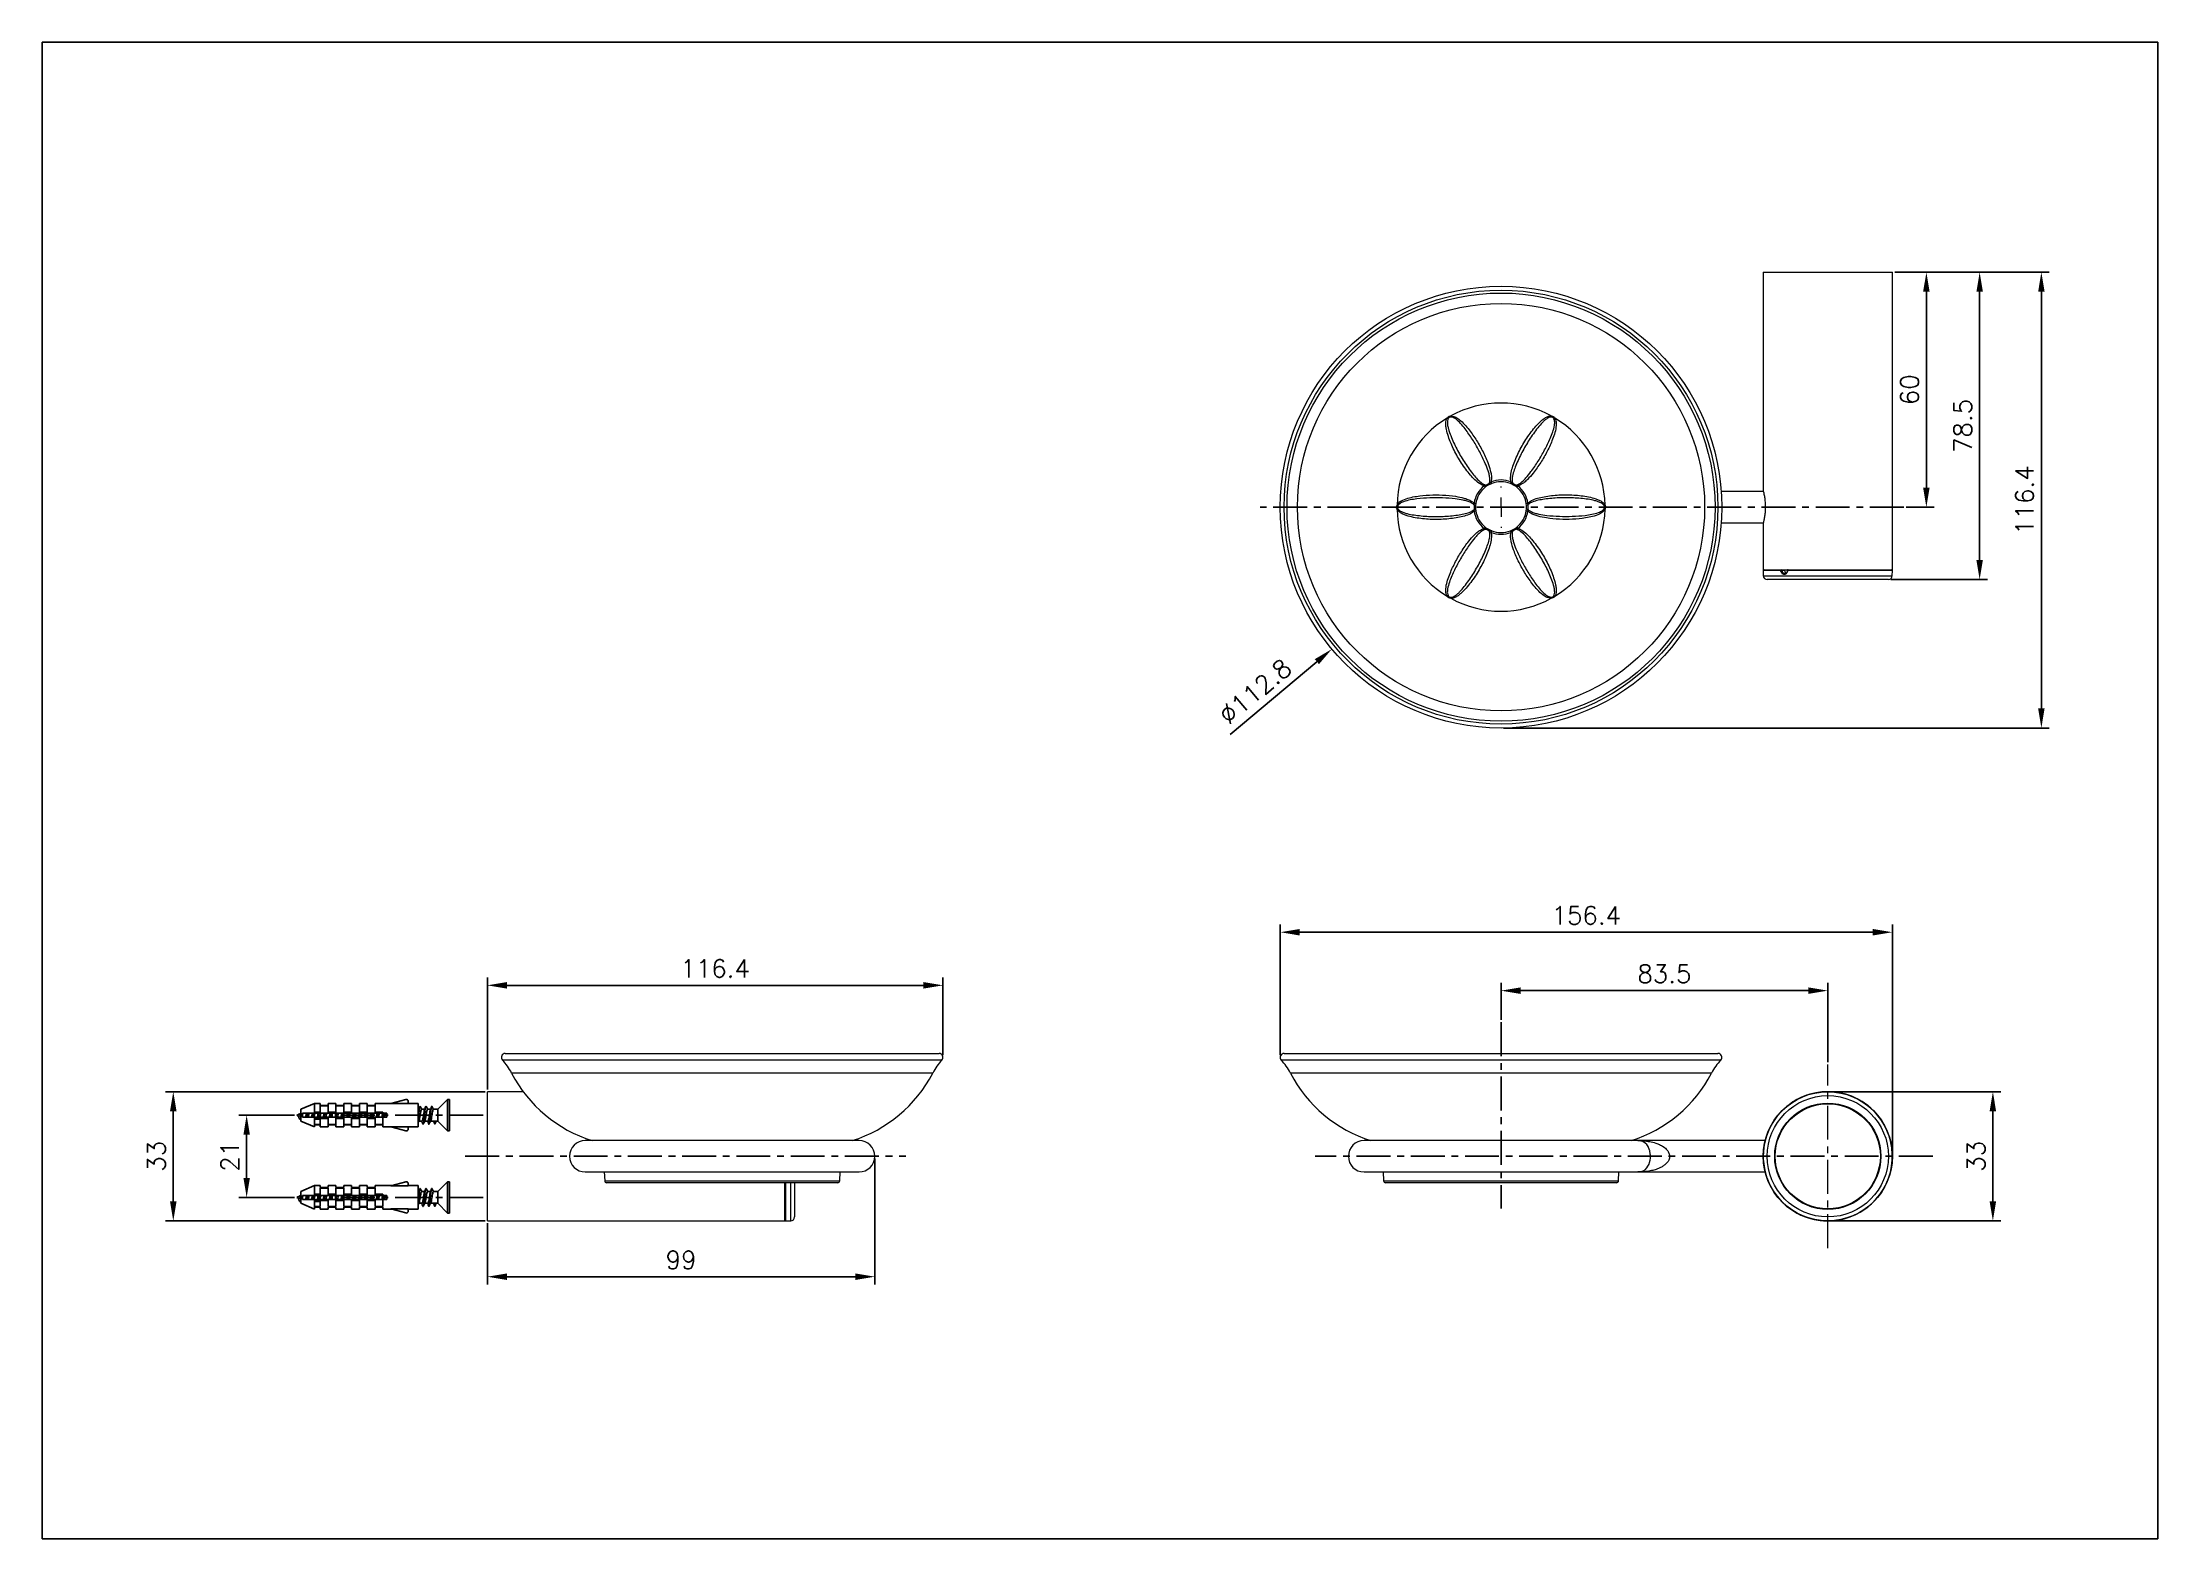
# Model space of a CAD drawing. Extents: x 106 to 647, y 2 to 384.
import ezdxf

# ---------------------------------------------------------------- set-up
doc = ezdxf.new("R2010")
doc.units = 0
doc.header["$LTSCALE"] = 23.1
doc.header["$MEASUREMENT"] = 0
doc.linetypes.add('CENTER', pattern=[0.6, 0.375, -0.075, 0.075, -0.075])
doc.layers.get('0').update_dxf_attribs({"linetype": 'CONTINUOUS'})
doc.layers.get('Defpoints').update_dxf_attribs({"linetype": 'CONTINUOUS'})
doc.styles.get("Standard").update_dxf_attribs({"font": 'txt.shx', "bigfont": 'whgtxt.shx'})
doc.dimstyles.get("Standard").update_dxf_attribs({"dimtxt": 2.5, "dimasz": 0.18, "dimexe": 0.18, "dimexo": 0.0625, "dimgap": 0.09, "dimtad": 0, "dimtih": 1, "dimtoh": 1, "dimdec": 4, "dimzin": 0, "dimdsep": 46, "dimtxsty": 'Standard', "dimcen": 0.09, "dimadec": 0, "dimazin": 0, "dimtp": 0.001, "dimtm": 0.001, "dimtfac": 1, "dimtdec": 4, "dimtofl": 0, "dimtmove": 0, "dimatfit": 0, "dimfxl": 0, "dimtolj": 1, "dimtzin": 0, "dimarcsym": 0})

msp = doc.modelspace()

# ---------------------------------------------------------------- blocks, each defined once
blk = doc.blocks.new('SW_CENTERMARKSYMBOL_3')
at = {"color": 0, "linetype": 'Continuous', "lineweight": 0}
for p, q in [((-5, 0), (-5.25, 0)), ((0, 0), (-2.5, 0)), ((0, 5), (0, 5.25)), ((0, 0), (0, 2.5)), ((0, 0), (0, -2.5)), ((0, 0), (2.5, 0)), ((5, 0), (5.25, 0)), ((0, -5), (0, -5.25))]:
    blk.add_line(p, q, dxfattribs=at)
blk = doc.blocks.new('*D47')
at = {"color": 2, "lineweight": -2, "transparency": 16777216}
for p, q in [((563.02, 116.39), (606.6, 116.39)), ((604.6, 88.39), (604.6, 111.39)), ((563.02, 83.39), (606.6, 83.39))]:
    blk.add_line(p, q, dxfattribs=at)
at = {"color": 2, "transparency": 16777216}
for points in [[(603.76, 111.39), (605.43, 111.39), (604.6, 116.39)], [(603.76, 88.39), (605.43, 88.39), (604.6, 83.39)]]:
    blk.add_solid(points, dxfattribs=at)
at = {"layer": 'Defpoints', "color": 0, "transparency": 16777216}
for p in [(562.42, 116.39), (604.6, 116.39), (562.42, 83.39)]:
    blk.add_point(p, dxfattribs=at)
at = {"color": 2, "transparency": 16777216, "insert": (600.3, 99.89), "char_height": 4.6, "attachment_point": 5, "rotation": 90}
blk.add_mtext('\\A1;33', dxfattribs=at)
blk = doc.blocks.new('*D48')
at = {"color": 2, "lineweight": -2, "transparency": 16777216}
for p, q in [((422.5, 125.76), (422.5, 159.13)), ((573.92, 157.13), (427.5, 157.13)), ((578.92, 100.49), (578.92, 159.13))]:
    blk.add_line(p, q, dxfattribs=at)
at = {"color": 2, "transparency": 16777216}
for points in [[(427.5, 157.96), (427.5, 156.29), (422.5, 157.13)], [(573.92, 157.96), (573.92, 156.29), (578.92, 157.13)]]:
    blk.add_solid(points, dxfattribs=at)
at = {"layer": 'Defpoints', "color": 0, "transparency": 16777216}
for p in [(422.5, 157.13), (422.5, 125.16), (578.92, 99.89)]:
    blk.add_point(p, dxfattribs=at)
at = {"color": 2, "transparency": 16777216, "insert": (500.71, 161.43), "char_height": 4.6, "attachment_point": 5}
blk.add_mtext('\\A1;156.4', dxfattribs=at)
blk = doc.blocks.new('*D49')
at = {"color": 2, "lineweight": -2, "transparency": 16777216}
for p, q in [((478.92, 134.71), (478.92, 144.2)), ((557.42, 142.2), (483.92, 142.2)), ((562.42, 123.95), (562.42, 144.2))]:
    blk.add_line(p, q, dxfattribs=at)
at = {"color": 2, "transparency": 16777216}
for points in [[(483.92, 143.04), (483.92, 141.37), (478.92, 142.2)], [(557.42, 143.04), (557.42, 141.37), (562.42, 142.2)]]:
    blk.add_solid(points, dxfattribs=at)
at = {"layer": 'Defpoints', "color": 0, "transparency": 16777216}
for p in [(478.92, 142.2), (478.92, 134.11), (562.42, 123.35)]:
    blk.add_point(p, dxfattribs=at)
at = {"color": 2, "transparency": 16777216, "insert": (520.67, 146.5), "char_height": 4.6, "attachment_point": 5}
blk.add_mtext('\\A1;83.5', dxfattribs=at)
blk = doc.blocks.new('*D50')
at = {"color": 2, "lineweight": -2, "transparency": 16777216}
for p, q in [((579.52, 325.7), (618.99, 325.7)), ((616.99, 214.29), (616.99, 320.7)), ((479.52, 209.29), (618.99, 209.29))]:
    blk.add_line(p, q, dxfattribs=at)
at = {"color": 2, "transparency": 16777216}
for points in [[(616.16, 320.7), (617.82, 320.7), (616.99, 325.7)], [(616.16, 214.29), (617.82, 214.29), (616.99, 209.29)]]:
    blk.add_solid(points, dxfattribs=at)
at = {"layer": 'Defpoints', "color": 0, "transparency": 16777216}
for p in [(578.92, 325.7), (616.99, 325.7), (478.92, 209.29)]:
    blk.add_point(p, dxfattribs=at)
at = {"color": 2, "transparency": 16777216, "insert": (612.69, 267.5), "char_height": 4.6, "attachment_point": 5, "rotation": 90}
blk.add_mtext('\\A1;116.4', dxfattribs=at)
blk = doc.blocks.new('*D51')
at = {"color": 2, "lineweight": -2, "transparency": 16777216}
for p, q in [((579.52, 325.7), (603.22, 325.7)), ((601.22, 252.2), (601.22, 320.7)), ((578.5, 247.2), (603.22, 247.2))]:
    blk.add_line(p, q, dxfattribs=at)
at = {"color": 2, "transparency": 16777216}
for points in [[(600.39, 320.7), (602.05, 320.7), (601.22, 325.7)], [(600.39, 252.2), (602.05, 252.2), (601.22, 247.2)]]:
    blk.add_solid(points, dxfattribs=at)
at = {"layer": 'Defpoints', "color": 0, "transparency": 16777216}
for p in [(578.92, 325.7), (601.22, 325.7), (577.9, 247.2)]:
    blk.add_point(p, dxfattribs=at)
at = {"color": 2, "transparency": 16777216, "insert": (596.92, 286.45), "char_height": 4.6, "attachment_point": 5, "rotation": 90}
blk.add_mtext('\\A1;78.5', dxfattribs=at)
blk = doc.blocks.new('*D52')
at = {"color": 2, "lineweight": -2, "transparency": 16777216}
for p, q in [((579.52, 325.7), (589.61, 325.7)), ((587.61, 270.7), (587.61, 320.7)), ((582.45, 265.7), (589.61, 265.7))]:
    blk.add_line(p, q, dxfattribs=at)
at = {"color": 2, "transparency": 16777216}
for points in [[(586.77, 320.7), (588.44, 320.7), (587.61, 325.7)], [(586.77, 270.7), (588.44, 270.7), (587.61, 265.7)]]:
    blk.add_solid(points, dxfattribs=at)
at = {"layer": 'Defpoints', "color": 0, "transparency": 16777216}
for p in [(578.92, 325.7), (587.61, 325.7), (581.85, 265.7)]:
    blk.add_point(p, dxfattribs=at)
at = {"color": 2, "transparency": 16777216, "insert": (583.31, 295.7), "char_height": 4.6, "attachment_point": 5, "rotation": 90}
blk.add_mtext('\\A1;60', dxfattribs=at)
blk = doc.blocks.new('*D53')
at = {"color": 2, "lineweight": -2, "transparency": 16777216}
blk.add_line((409.7, 207.64), (431.86, 226.23), dxfattribs=at)
at = {"color": 2, "transparency": 16777216}
blk.add_solid([(431.33, 226.87), (432.4, 225.6), (435.69, 229.45)], dxfattribs=at)
at = {"layer": 'Defpoints', "color": 0, "transparency": 16777216}
for p in [(522.14, 301.96), (435.69, 229.45)]:
    blk.add_point(p, dxfattribs=at)
at = {"color": 2, "transparency": 16777216, "insert": (416.1, 218.63), "char_height": 4.6, "attachment_point": 5, "rotation": 39.99}
blk.add_mtext('\\A1;∅112.8', dxfattribs=at)
blk = doc.blocks.new('*D59')
at = {"color": 2, "lineweight": -2, "transparency": 16777216}
for p, q in [((219.9, 116.99), (219.9, 145.56)), ((331.32, 143.56), (224.9, 143.56)), ((336.32, 125.76), (336.32, 145.56))]:
    blk.add_line(p, q, dxfattribs=at)
at = {"color": 2, "transparency": 16777216}
for points in [[(224.9, 144.4), (224.9, 142.73), (219.9, 143.56)], [(331.32, 144.4), (331.32, 142.73), (336.32, 143.56)]]:
    blk.add_solid(points, dxfattribs=at)
at = {"layer": 'Defpoints', "color": 0, "transparency": 16777216}
for p in [(219.9, 143.56), (336.32, 125.16), (219.9, 116.39)]:
    blk.add_point(p, dxfattribs=at)
at = {"color": 2, "transparency": 16777216, "insert": (278.11, 147.86), "char_height": 4.6, "attachment_point": 5}
blk.add_mtext('\\A1;116.4', dxfattribs=at)
blk = doc.blocks.new('*D60')
at = {"color": 2, "lineweight": -2, "transparency": 16777216}
for p, q in [((318.9, 99.29), (318.9, 67.14)), ((219.9, 82.79), (219.9, 67.14)), ((313.9, 69.14), (224.9, 69.14))]:
    blk.add_line(p, q, dxfattribs=at)
at = {"color": 2, "transparency": 16777216}
for points in [[(224.9, 69.97), (224.9, 68.3), (219.9, 69.14)], [(313.9, 69.97), (313.9, 68.3), (318.9, 69.14)]]:
    blk.add_solid(points, dxfattribs=at)
at = {"layer": 'Defpoints', "color": 0, "transparency": 16777216}
for p in [(318.9, 99.89), (219.9, 83.39), (219.9, 69.14)]:
    blk.add_point(p, dxfattribs=at)
at = {"color": 2, "transparency": 16777216, "insert": (269.4, 73.44), "char_height": 4.6, "attachment_point": 5}
blk.add_mtext('\\A1;99', dxfattribs=at)
blk = doc.blocks.new('*D61')
at = {"color": 2, "lineweight": -2, "transparency": 16777216}
for p, q in [((219.3, 116.39), (137.64, 116.39)), ((139.64, 88.39), (139.64, 111.39)), ((219.3, 83.39), (137.64, 83.39))]:
    blk.add_line(p, q, dxfattribs=at)
at = {"color": 2, "transparency": 16777216}
for points in [[(138.81, 111.39), (140.48, 111.39), (139.64, 116.39)], [(138.81, 88.39), (140.48, 88.39), (139.64, 83.39)]]:
    blk.add_solid(points, dxfattribs=at)
at = {"layer": 'Defpoints', "color": 0, "transparency": 16777216}
for p in [(139.64, 116.39), (219.9, 116.39), (219.9, 83.39)]:
    blk.add_point(p, dxfattribs=at)
at = {"color": 2, "transparency": 16777216, "insert": (135.34, 99.89), "char_height": 4.6, "attachment_point": 5, "rotation": 90}
blk.add_mtext('\\A1;33', dxfattribs=at)
blk = doc.blocks.new('*D62')
at = {"color": 2, "lineweight": -2, "transparency": 16777216}
for p, q in [((170.6, 110.39), (156.39, 110.39)), ((158.39, 105.39), (158.39, 94.39)), ((170.6, 89.39), (156.39, 89.39))]:
    blk.add_line(p, q, dxfattribs=at)
at = {"color": 2, "transparency": 16777216}
for points in [[(157.56, 105.39), (159.22, 105.39), (158.39, 110.39)], [(157.56, 94.39), (159.22, 94.39), (158.39, 89.39)]]:
    blk.add_solid(points, dxfattribs=at)
at = {"layer": 'Defpoints', "color": 0, "transparency": 16777216}
for p in [(171.2, 110.39), (158.39, 89.39), (171.2, 89.39)]:
    blk.add_point(p, dxfattribs=at)
at = {"color": 2, "transparency": 16777216, "insert": (154.09, 99.89), "char_height": 4.6, "attachment_point": 5, "rotation": 90}
blk.add_mtext('\\A1;21', dxfattribs=at)
blk = doc.blocks.new('A$C249B000C')
at = {"color": 2, "linetype": 'Continuous'}
for p, q in [((0, 0), (0, 420)), ((0, 420), (594, 420)), ((594, 0), (594, 420)), ((0, 0), (594, 0))]:
    blk.add_line(p, q, dxfattribs=at)

# ---------------------------------------------------------------- dimensions: what is measured, and where the dimension line sits
for base, p1, p2, override, picture, middle in [((616.991, 325.703), (478.917, 209.289), (578.917, 325.703), {"dimscale": 2, "dimtxt": 2.3, "dimasz": 2.5, "dimexe": 1, "dimexo": 0.3, "dimgap": 1, "dimtad": 1, "dimtih": 0, "dimtoh": 0, "dimdec": 1, "dimcen": 0, "dimclrd": 2, "dimclre": 2, "dimclrt": 2, "dimtp": 0.1, "dimtm": 0, "dimtfac": 0.5, "dimtdec": 2, "dimatfit": 3}, '*D50', (616.991, 267.496)), ((601.222, 325.703), (577.904, 247.203), (578.917, 325.703), {"dimscale": 2, "dimtxt": 2.3, "dimasz": 2.5, "dimexe": 1, "dimexo": 0.3, "dimgap": 1, "dimtad": 1, "dimtih": 0, "dimtoh": 0, "dimdec": 1, "dimcen": 0, "dimclrd": 2, "dimclre": 2, "dimclrt": 2, "dimtp": 0.1, "dimtm": 0, "dimtfac": 0.5, "dimtdec": 2, "dimatfit": 3}, '*D51', (601.222, 286.453)), ((139.644, 116.395), (219.901, 83.395), (219.901, 116.395), {"dimscale": 2, "dimtxt": 2.3, "dimasz": 2.5, "dimexe": 1, "dimexo": 0.3, "dimgap": 1, "dimtad": 1, "dimtih": 0, "dimtoh": 0, "dimdec": 2, "dimzin": 8, "dimcen": 0, "dimclrd": 2, "dimclre": 2, "dimclrt": 2, "dimtp": 0.1, "dimtm": 0, "dimtfac": 0.5, "dimtdec": 2, "dimatfit": 3}, '*D61', (139.644, 99.895)), ((158.392, 89.395), (171.202, 110.395), (171.202, 89.395), {"dimscale": 2, "dimtxt": 2.3, "dimasz": 2.5, "dimexe": 1, "dimexo": 0.3, "dimgap": 1, "dimtad": 1, "dimtih": 0, "dimtoh": 0, "dimdec": 2, "dimzin": 8, "dimcen": 0, "dimclrd": 2, "dimclre": 2, "dimclrt": 2, "dimtp": 0.1, "dimtm": 0, "dimtfac": 0.5, "dimtdec": 2, "dimatfit": 3}, '*D62', (158.392, 99.895))]:
    dim = msp.add_linear_dim(base=base, p1=p1, p2=p2, angle=90, dimstyle='Standard', override=override)
    dim.commit()
    dim.dimension.update_dxf_attribs({"geometry": picture, "text_midpoint": middle, "dimtype": 160})
for base, p1, p2, picture, middle in [((587.606, 325.703), (581.851, 265.703), (578.917, 325.703), '*D52', (583.306, 295.703)), ((604.597, 116.395), (562.417, 83.395), (562.417, 116.395), '*D47', (600.297, 99.895))]:
    dim = msp.add_linear_dim(base=base, p1=p1, p2=p2, angle=90, dimstyle='Standard', override={"dimscale": 2, "dimtxt": 2.3, "dimasz": 2.5, "dimexe": 1, "dimexo": 0.3, "dimgap": 1, "dimtad": 1, "dimtih": 0, "dimtoh": 0, "dimdec": 2, "dimzin": 8, "dimcen": 0, "dimclrd": 2, "dimclre": 2, "dimclrt": 2, "dimtp": 0.1, "dimtm": 0, "dimtfac": 0.5, "dimtdec": 2, "dimatfit": 3})
    dim.commit()
    dim.dimension.update_dxf_attribs({"geometry": picture, "text_midpoint": middle})
dim = msp.add_diameter_dim_2p(p1=(522.139, 301.958), p2=(435.695, 229.448), dimstyle='Standard', override={"dimscale": 2, "dimtxt": 2.3, "dimasz": 2.5, "dimexe": 1, "dimexo": 0.3, "dimgap": 1, "dimtad": 1, "dimtih": 0, "dimtoh": 0, "dimdec": 1, "dimcen": 0, "dimclrd": 2, "dimclre": 2, "dimclrt": 2, "dimtp": 0.1, "dimtm": 0, "dimtfac": 0.5, "dimtdec": 2, "dimatfit": 3})
dim.commit()
dim.dimension.update_dxf_attribs({"geometry": '*D53', "text_midpoint": (418.865, 215.331)})
for base, p1, p2, picture, middle in [((422.503, 157.127), (578.917, 99.895), (422.503, 125.155), '*D48', (500.71, 157.127)), ((219.901, 143.563), (336.315, 125.155), (219.901, 116.395), '*D59', (278.108, 143.563)), ((478.917, 142.203), (562.417, 123.355), (478.917, 134.114), '*D49', (520.667, 142.203))]:
    dim = msp.add_linear_dim(base=base, p1=p1, p2=p2, dimstyle='Standard', override={"dimscale": 2, "dimtxt": 2.3, "dimasz": 2.5, "dimexe": 1, "dimexo": 0.3, "dimgap": 1, "dimtad": 1, "dimtih": 0, "dimtoh": 0, "dimdec": 1, "dimcen": 0, "dimclrd": 2, "dimclre": 2, "dimclrt": 2, "dimtp": 0.1, "dimtm": 0, "dimtfac": 0.5, "dimtdec": 2, "dimatfit": 3})
    dim.commit()
    dim.dimension.update_dxf_attribs({"geometry": picture, "text_midpoint": middle, "dimtype": 160})
dim = msp.add_linear_dim(base=(219.901, 69.137), p1=(318.901, 99.895), p2=(219.901, 83.395), dimstyle='Standard', override={"dimscale": 2, "dimtxt": 2.3, "dimasz": 2.5, "dimexe": 1, "dimexo": 0.3, "dimgap": 1, "dimtad": 1, "dimtih": 0, "dimtoh": 0, "dimdec": 2, "dimzin": 8, "dimcen": 0, "dimclrd": 2, "dimclre": 2, "dimclrt": 2, "dimtp": 0.1, "dimtm": 0, "dimtfac": 0.5, "dimtdec": 2, "dimatfit": 3})
dim.commit()
dim.dimension.update_dxf_attribs({"geometry": '*D60', "text_midpoint": (269.401, 73.437)})

# ---------------------------------------------------------------- linework, layer by layer
at = {"color": 7, "linetype": 'Continuous', "lineweight": 15}
for p, q in [((545.917, 325.703), (545.917, 269.854)), ((545.917, 325.703), (578.917, 325.703)), ((578.917, 249.703), (578.917, 325.703)), ((474.599, 271.139), (475.076, 271.349)), ((475.326, 271.121), (474.874, 270.793)), ((475.076, 271.349), (475.948, 271.853)), ((475.948, 271.853), (476.369, 272.16)), ((476.531, 271.749), (476.021, 271.522)), ((481.813, 271.522), (481.303, 271.749)), ((481.465, 272.16), (481.886, 271.853)), ((481.886, 271.853), (482.758, 271.349)), ((482.96, 270.793), (482.508, 271.121)), ((482.758, 271.349), (483.235, 271.139)), ((472.107, 266.207), (472.051, 266.725)), ((472.051, 264.681), (472.107, 265.199)), ((472.107, 265.199), (472.107, 266.207)), ((472.488, 266.66), (472.429, 266.104)), ((472.429, 265.302), (472.488, 264.746)), ((485.405, 266.104), (485.346, 266.66)), ((485.346, 264.746), (485.405, 265.302)), ((485.783, 266.725), (485.727, 266.207)), ((485.727, 266.207), (485.727, 265.199)), ((485.727, 265.199), (485.783, 264.681)), ((545.954, 269.703), (535.189, 269.703)), ((545.917, 269.854), (545.917, 269.853)), ((545.917, 269.853), (545.917, 269.853)), ((475.076, 260.057), (474.599, 260.268)), ((474.874, 260.614), (475.326, 260.285)), ((475.948, 259.553), (475.076, 260.057)), ((476.369, 259.246), (475.948, 259.553)), ((476.021, 259.884), (476.531, 259.657)), ((481.303, 259.657), (481.813, 259.884)), ((481.886, 259.553), (481.465, 259.246)), ((482.758, 260.057), (481.886, 259.553)), ((482.508, 260.285), (482.96, 260.614)), ((483.235, 260.268), (482.758, 260.057)), ((535.189, 261.703), (545.953, 261.703)), ((545.917, 261.553), (545.917, 249.703)), ((545.917, 249.703), (578.917, 249.703)), ((545.919, 249.501), (545.93, 248.194)), ((550.431, 249.353), (550.406, 249.501)), ((550.697, 249.536), (550.717, 249.413)), ((551.432, 249.536), (550.697, 249.536)), ((552.169, 249.501), (552.143, 249.353)), ((578.904, 248.194), (578.915, 249.501)), ((548.103, 247.203), (546.93, 247.203)), ((577.904, 247.203), (548.103, 247.203)), ((224.487, 126.155), (335.315, 126.155)), ((423.503, 126.155), (478.917, 126.155)), ((478.917, 126.155), (534.331, 126.155)), ((229.077, 116.395), (219.901, 116.395)), ((219.901, 99.895), (219.901, 116.395)), ((550.431, 111.23), (550.406, 111.205)), ((550.413, 111.212), (550.406, 111.205)), ((552.169, 112.825), (552.143, 112.802)), ((552.169, 112.825), (552.162, 112.818)), ((314.901, 103.895), (244.901, 103.895)), ((513.917, 103.895), (443.917, 103.895)), ((546.409, 103.895), (513.917, 103.895)), ((219.901, 83.395), (219.901, 99.895)), ((244.901, 95.895), (314.901, 95.895)), ((249.764, 95.895), (249.877, 93.63)), ((309.425, 93.155), (250.377, 93.155)), ((295.901, 83.395), (295.901, 93.155)), ((298.401, 93.155), (298.401, 84.408)), ((309.925, 93.63), (310.038, 95.895)), ((443.917, 95.895), (513.917, 95.895)), ((448.78, 95.895), (448.893, 93.63)), ((508.441, 93.155), (449.393, 93.155)), ((508.941, 93.63), (509.054, 95.895)), ((513.917, 95.895), (546.409, 95.895)), ((219.901, 83.395), (295.901, 83.395)), ((296.103, 83.397), (297.41, 83.408))]:
    msp.add_line(p, q, dxfattribs=at)
at = {"color": 1, "linetype": 'CENTER'}
for p, q in [((581.851, 265.703), (417.36, 265.703)), ((478.917, 134.114), (478.917, 86.523)), ((182.452, 110.395), (219.901, 110.395)), ((214.243, 99.895), (326.8, 99.895)), ((589.27, 99.895), (431.468, 99.895)), ((182.452, 89.395), (219.901, 89.395))]:
    msp.add_line(p, q, dxfattribs=at)
at = {"color": 2, "linetype": 'Continuous', "lineweight": 15}
for p, q in [((550.406, 249.501), (545.919, 249.501)), ((578.915, 249.501), (552.169, 249.501)), ((545.93, 248.194), (578.904, 248.194)), ((336.047, 124.473), (223.755, 124.473)), ((478.917, 124.473), (422.771, 124.473)), ((535.063, 124.473), (478.917, 124.473)), ((333.704, 121.155), (226.098, 121.155)), ((478.917, 121.155), (425.114, 121.155)), ((532.72, 121.155), (478.917, 121.155)), ((249.877, 93.63), (309.925, 93.63)), ((296.103, 93.155), (296.103, 83.397)), ((297.41, 83.408), (297.41, 93.155)), ((448.893, 93.63), (478.917, 93.63)), ((478.917, 93.63), (508.941, 93.63))]:
    msp.add_line(p, q, dxfattribs=at)
at = {"color": 1, "linetype": 'CENTER', "lineweight": 0}
msp.add_line((562.417, 76.435), (562.417, 123.355), dxfattribs=at)
at = {"color": 7, "linetype": 'Continuous'}
for p, q in [((195.248, 113.353), (199.073, 114.378)), ((199.702, 113.895), (199.702, 113.353)), ((209.702, 114.395), (207.202, 111.895)), ((210.202, 114.395), (209.702, 114.395)), ((209.702, 114.395), (209.702, 106.395)), ((210.202, 114.395), (210.202, 106.395)), ((172.202, 109.633), (172.071, 109.416)), ((175.702, 113.395), (172.202, 111.895)), ((172.202, 111.895), (172.202, 108.895)), ((175.702, 107.395), (172.202, 108.895)), ((172.702, 110.895), (194.202, 110.895)), ((172.702, 110.895), (172.702, 109.895)), ((194.202, 109.895), (172.702, 109.895)), ((177.202, 113.395), (175.702, 113.395)), ((175.702, 113.395), (175.702, 110.895)), ((177.202, 111.199), (175.702, 111.199)), ((175.702, 109.895), (175.702, 107.395)), ((179.202, 109.59), (175.702, 109.59)), ((177.202, 109.347), (175.702, 109.347)), ((177.202, 110.194), (177.154, 109.903)), ((177.202, 112.895), (177.202, 113.395)), ((179.202, 112.895), (177.202, 112.895)), ((179.202, 112.745), (177.202, 112.745)), ((177.202, 110.895), (177.202, 112.745)), ((177.202, 109.59), (177.202, 110.194)), ((177.202, 109.347), (177.202, 108.045)), ((181.202, 113.395), (179.202, 113.395)), ((179.202, 113.395), (179.202, 112.895)), ((179.202, 112.745), (179.202, 110.895)), ((181.202, 111.199), (179.202, 111.199)), ((179.202, 108.045), (179.202, 109.895)), ((181.202, 112.895), (181.202, 113.395)), ((183.202, 112.895), (181.202, 112.895)), ((183.202, 112.745), (181.202, 112.745)), ((181.202, 110.895), (181.202, 112.745)), ((181.202, 109.895), (181.202, 108.045)), ((183.202, 109.59), (181.202, 109.59)), ((185.202, 113.395), (183.202, 113.395)), ((183.202, 113.395), (183.202, 112.895)), ((183.202, 112.745), (183.202, 110.895)), ((185.202, 111.199), (183.202, 111.199)), ((183.202, 108.045), (183.202, 109.895)), ((185.202, 112.895), (185.202, 113.395)), ((187.202, 112.895), (185.202, 112.895)), ((187.202, 112.745), (185.202, 112.745)), ((185.202, 110.895), (185.202, 112.745)), ((185.202, 109.895), (185.202, 108.045)), ((187.202, 109.59), (185.202, 109.59)), ((189.202, 113.395), (187.202, 113.395)), ((187.202, 113.395), (187.202, 112.895)), ((187.202, 112.745), (187.202, 110.895)), ((189.202, 111.199), (187.202, 111.199)), ((187.202, 108.045), (187.202, 109.895)), ((189.202, 112.895), (189.202, 113.395)), ((191.202, 112.895), (189.202, 112.895)), ((191.202, 112.745), (189.202, 112.745)), ((189.202, 110.895), (189.202, 112.745)), ((189.202, 109.895), (189.202, 108.045)), ((191.202, 109.59), (189.202, 109.59)), ((195.404, 113.395), (191.202, 113.395)), ((191.202, 113.395), (191.202, 112.895)), ((191.202, 112.745), (191.202, 110.895)), ((193.202, 111.199), (191.202, 111.199)), ((191.202, 108.045), (191.202, 109.895)), ((193.202, 111.199), (193.202, 110.895)), ((193.202, 109.895), (193.202, 108.045)), ((194.202, 110.895), (194.202, 109.895)), ((199.702, 113.353), (195.248, 113.353)), ((202.202, 113.395), (199.702, 113.395)), ((202.202, 113.395), (202.202, 107.395)), ((202.202, 111.895), (202.404, 111.895)), ((202.346, 111.72), (202.422, 111.946)), ((202.395, 108.895), (203.212, 108.895)), ((203.109, 111.895), (203.904, 111.895)), ((203.846, 111.72), (203.922, 111.946)), ((203.895, 108.895), (204.712, 108.895)), ((204.561, 112.053), (204.645, 111.895)), ((204.609, 111.895), (205.404, 111.895)), ((205.346, 111.72), (205.404, 111.895)), ((205.395, 108.895), (207.202, 108.895)), ((206.061, 112.053), (206.145, 111.895)), ((206.109, 111.895), (207.202, 111.895)), ((206.212, 108.895), (206.452, 108.096)), ((206.452, 108.096), (206.859, 108.895)), ((207.202, 108.895), (207.202, 111.895)), ((209.702, 106.395), (207.202, 108.895)), ((177.202, 108.045), (175.702, 108.045)), ((177.202, 107.895), (175.702, 107.895)), ((177.202, 107.895), (177.202, 107.395)), ((179.202, 107.395), (177.202, 107.395)), ((181.202, 108.045), (179.202, 108.045)), ((181.202, 107.895), (179.202, 107.895)), ((179.202, 107.395), (179.202, 107.895)), ((181.202, 107.895), (181.202, 107.395)), ((183.202, 107.395), (181.202, 107.395)), ((185.202, 108.045), (183.202, 108.045)), ((185.202, 107.895), (183.202, 107.895)), ((183.202, 107.395), (183.202, 107.895)), ((185.202, 107.895), (185.202, 107.395)), ((187.202, 107.395), (185.202, 107.395)), ((189.202, 108.045), (187.202, 108.045)), ((189.202, 107.895), (187.202, 107.895)), ((187.202, 107.395), (187.202, 107.895)), ((189.202, 107.895), (189.202, 107.395)), ((191.202, 107.395), (189.202, 107.395)), ((193.202, 108.045), (191.202, 108.045)), ((193.202, 107.895), (191.202, 107.895)), ((191.202, 107.395), (191.202, 107.895)), ((193.202, 107.895), (193.202, 107.395)), ((195.404, 107.395), (193.202, 107.395)), ((199.702, 107.437), (195.248, 107.437)), ((195.248, 107.437), (199.073, 106.412)), ((199.702, 106.895), (199.702, 107.437)), ((202.202, 107.395), (199.702, 107.395)), ((210.202, 106.395), (209.702, 106.395)), ((175.702, 92.395), (172.202, 90.895)), ((177.202, 92.395), (175.702, 92.395)), ((175.702, 92.395), (175.702, 89.895)), ((177.202, 91.895), (177.202, 92.395)), ((179.202, 91.895), (177.202, 91.895)), ((181.202, 92.395), (179.202, 92.395)), ((179.202, 92.395), (179.202, 91.895)), ((181.202, 91.895), (181.202, 92.395)), ((183.202, 91.895), (181.202, 91.895)), ((185.202, 92.395), (183.202, 92.395)), ((183.202, 92.395), (183.202, 91.895)), ((185.202, 91.895), (185.202, 92.395)), ((187.202, 91.895), (185.202, 91.895)), ((189.202, 92.395), (187.202, 92.395)), ((187.202, 92.395), (187.202, 91.895)), ((189.202, 91.895), (189.202, 92.395)), ((191.202, 91.895), (189.202, 91.895)), ((195.404, 92.395), (191.202, 92.395)), ((191.202, 92.395), (191.202, 91.895)), ((195.248, 92.353), (199.073, 93.378)), ((199.702, 92.353), (195.248, 92.353)), ((199.702, 92.895), (199.702, 92.353)), ((202.202, 92.395), (199.702, 92.395)), ((202.202, 92.395), (202.202, 86.395)), ((209.702, 93.395), (207.202, 90.895)), ((210.202, 93.395), (209.702, 93.395)), ((209.702, 93.395), (209.702, 85.395)), ((210.202, 93.395), (210.202, 85.395)), ((172.202, 88.633), (172.071, 88.416)), ((172.202, 90.895), (172.202, 87.895)), ((175.702, 86.395), (172.202, 87.895)), ((172.702, 89.895), (194.202, 89.895)), ((172.702, 89.895), (172.702, 88.895)), ((194.202, 88.895), (172.702, 88.895)), ((177.202, 90.199), (175.702, 90.199)), ((175.702, 88.895), (175.702, 86.395)), ((179.202, 88.59), (175.702, 88.59)), ((177.202, 88.347), (175.702, 88.347)), ((177.202, 87.045), (175.702, 87.045)), ((177.202, 86.895), (175.702, 86.895)), ((177.202, 89.194), (177.154, 88.903)), ((179.202, 91.745), (177.202, 91.745)), ((177.202, 89.895), (177.202, 91.745)), ((177.202, 88.59), (177.202, 89.194)), ((177.202, 88.347), (177.202, 87.045)), ((177.202, 86.895), (177.202, 86.395)), ((179.202, 91.745), (179.202, 89.895)), ((181.202, 90.199), (179.202, 90.199)), ((179.202, 87.045), (179.202, 88.895)), ((181.202, 87.045), (179.202, 87.045)), ((181.202, 86.895), (179.202, 86.895)), ((179.202, 86.395), (179.202, 86.895)), ((183.202, 91.745), (181.202, 91.745)), ((181.202, 89.895), (181.202, 91.745)), ((181.202, 88.895), (181.202, 87.045)), ((183.202, 88.59), (181.202, 88.59)), ((181.202, 86.895), (181.202, 86.395)), ((183.202, 91.745), (183.202, 89.895)), ((185.202, 90.199), (183.202, 90.199)), ((183.202, 87.045), (183.202, 88.895)), ((185.202, 87.045), (183.202, 87.045)), ((185.202, 86.895), (183.202, 86.895)), ((183.202, 86.395), (183.202, 86.895)), ((187.202, 91.745), (185.202, 91.745)), ((185.202, 89.895), (185.202, 91.745)), ((185.202, 88.895), (185.202, 87.045)), ((187.202, 88.59), (185.202, 88.59)), ((185.202, 86.895), (185.202, 86.395)), ((187.202, 91.745), (187.202, 89.895)), ((189.202, 90.199), (187.202, 90.199)), ((187.202, 87.045), (187.202, 88.895)), ((189.202, 87.045), (187.202, 87.045)), ((189.202, 86.895), (187.202, 86.895)), ((187.202, 86.395), (187.202, 86.895)), ((191.202, 91.745), (189.202, 91.745)), ((189.202, 89.895), (189.202, 91.745)), ((189.202, 88.895), (189.202, 87.045)), ((191.202, 88.59), (189.202, 88.59)), ((189.202, 86.895), (189.202, 86.395)), ((191.202, 91.745), (191.202, 89.895)), ((193.202, 90.199), (191.202, 90.199)), ((191.202, 87.045), (191.202, 88.895)), ((193.202, 87.045), (191.202, 87.045)), ((193.202, 86.895), (191.202, 86.895)), ((191.202, 86.395), (191.202, 86.895)), ((193.202, 90.199), (193.202, 89.895)), ((193.202, 88.895), (193.202, 87.045)), ((193.202, 86.895), (193.202, 86.395)), ((194.202, 89.895), (194.202, 88.895)), ((202.202, 90.895), (202.404, 90.895)), ((202.346, 90.72), (202.422, 90.946)), ((202.395, 87.895), (203.212, 87.895)), ((203.109, 90.895), (203.904, 90.895)), ((203.846, 90.72), (203.922, 90.946)), ((203.895, 87.895), (204.712, 87.895)), ((204.561, 91.053), (204.645, 90.895)), ((204.609, 90.895), (205.404, 90.895)), ((205.346, 90.72), (205.404, 90.895)), ((205.395, 87.895), (207.202, 87.895)), ((206.061, 91.053), (206.145, 90.895)), ((206.109, 90.895), (207.202, 90.895)), ((206.212, 87.895), (206.452, 87.096)), ((206.452, 87.096), (206.859, 87.895)), ((207.202, 87.895), (207.202, 90.895)), ((209.702, 85.395), (207.202, 87.895)), ((179.202, 86.395), (177.202, 86.395)), ((183.202, 86.395), (181.202, 86.395)), ((187.202, 86.395), (185.202, 86.395)), ((191.202, 86.395), (189.202, 86.395)), ((195.404, 86.395), (193.202, 86.395)), ((199.702, 86.437), (195.248, 86.437)), ((195.248, 86.437), (199.073, 85.412)), ((199.702, 85.895), (199.702, 86.437)), ((202.202, 86.395), (199.702, 86.395)), ((210.202, 85.395), (209.702, 85.395))]:
    msp.add_line(p, q, dxfattribs=at)
at = {"color": 7, "linetype": 'Continuous', "lineweight": 15, "flags": 128}
for points in [[(474.599, 271.139), (474.654, 271.069), (474.706, 271.003), (474.754, 270.943), (474.795, 270.892), (474.829, 270.849), (474.853, 270.818), (474.869, 270.799), (474.874, 270.793)], [(476.369, 272.16), (476.401, 272.078), (476.432, 272), (476.46, 271.929), (476.484, 271.867), (476.504, 271.817), (476.519, 271.78), (476.528, 271.757), (476.531, 271.749)], [(481.465, 272.16), (481.433, 272.078), (481.402, 272), (481.374, 271.929), (481.349, 271.867), (481.33, 271.817), (481.315, 271.78), (481.306, 271.757), (481.303, 271.749)], [(483.235, 271.139), (483.18, 271.069), (483.127, 271.003), (483.08, 270.943), (483.039, 270.892), (483.005, 270.849), (482.98, 270.818), (482.965, 270.799), (482.96, 270.793)], [(472.051, 266.725), (472.139, 266.712), (472.222, 266.699), (472.297, 266.688), (472.363, 266.678), (472.416, 266.671), (472.455, 266.665), (472.48, 266.661), (472.488, 266.66)], [(485.346, 266.66), (485.354, 266.661), (485.378, 266.665), (485.418, 266.671), (485.471, 266.678), (485.537, 266.688), (485.612, 266.699), (485.695, 266.712), (485.783, 266.725)], [(472.051, 264.681), (472.139, 264.694), (472.222, 264.707), (472.297, 264.718), (472.363, 264.728), (472.416, 264.736), (472.455, 264.742), (472.48, 264.745), (472.488, 264.746)], [(474.874, 260.614), (474.869, 260.607), (474.853, 260.588), (474.829, 260.557), (474.795, 260.515), (474.754, 260.463), (474.706, 260.403), (474.654, 260.337), (474.599, 260.268)], [(476.531, 259.657), (476.528, 259.649), (476.519, 259.627), (476.504, 259.589), (476.484, 259.539), (476.46, 259.478), (476.432, 259.407), (476.401, 259.329), (476.369, 259.246)], [(481.303, 259.657), (481.306, 259.649), (481.315, 259.627), (481.33, 259.589), (481.349, 259.539), (481.374, 259.478), (481.402, 259.407), (481.433, 259.329), (481.465, 259.246)], [(482.96, 260.614), (482.965, 260.607), (482.98, 260.588), (483.005, 260.557), (483.039, 260.515), (483.08, 260.463), (483.127, 260.403), (483.18, 260.337), (483.235, 260.268)], [(485.346, 264.746), (485.354, 264.745), (485.378, 264.742), (485.418, 264.736), (485.471, 264.728), (485.537, 264.718), (485.612, 264.707), (485.695, 264.694), (485.783, 264.681)], [(552.294, 249.703), (552.269, 249.699), (552.246, 249.688), (552.224, 249.669), (552.205, 249.644), (552.19, 249.613), (552.179, 249.578), (552.172, 249.541), (552.169, 249.501)]]:
    msp.add_lwpolyline(points, dxfattribs=at)
at = {"color": 8, "linetype": 'Continuous', "lineweight": 15, "flags": 128}
for points in [[(552.073, 249.402), (552.073, 249.396), (552.079, 249.387), (552.093, 249.377), (552.115, 249.365), (552.143, 249.353)], [(552.169, 249.501), (552.141, 249.508), (552.118, 249.515), (552.103, 249.521), (552.096, 249.526), (552.095, 249.528)]]:
    msp.add_lwpolyline(points, dxfattribs=at)
at = {"color": 7, "linetype": 'Continuous'}
for points in [[(171.623, 110.067), (171.55, 110.205), (171.534, 110.227)], [(171.811, 109.601), (171.764, 109.727), (171.694, 109.905), (171.623, 110.067)], [(171.716, 110.135), (171.764, 110.119), (171.81, 110.116)], [(172.202, 110.636), (172.153, 110.53), (172.096, 110.412), (172.039, 110.308), (171.982, 110.223), (171.924, 110.162), (171.867, 110.126), (171.81, 110.116)], [(172.071, 109.416), (172.037, 109.368), (171.985, 109.341), (171.933, 109.365), (171.881, 109.438), (171.829, 109.552), (171.811, 109.601)], [(172.202, 109.803), (172.193, 109.763), (172.141, 109.582), (172.089, 109.449), (172.071, 109.416)], [(172.828, 110.895), (172.827, 110.892), (172.756, 110.714), (172.702, 110.572)], [(173.697, 110.895), (173.697, 110.895), (173.64, 110.636), (173.582, 110.373), (173.525, 110.119), (173.469, 109.895)], [(173.891, 110.895), (173.855, 110.617), (173.803, 110.205), (173.762, 109.895)], [(174.319, 110.895), (174.303, 110.827), (174.244, 110.556), (174.185, 110.283), (174.125, 110.022), (174.093, 109.895)], [(175.172, 110.895), (175.126, 110.626), (175.069, 110.285), (175.012, 109.954), (175.001, 109.895)], [(175.381, 110.895), (175.361, 110.714), (175.31, 110.23), (175.273, 109.895)], [(175.82, 110.895), (175.791, 110.733), (175.735, 110.398), (175.679, 110.067), (175.649, 109.904)], [(176.669, 110.895), (176.62, 110.599), (176.562, 110.234), (176.506, 109.895)], [(176.88, 110.895), (176.87, 110.801), (176.817, 110.301), (176.775, 109.895)], [(177.316, 110.895), (177.304, 110.826), (177.253, 110.51), (177.202, 110.194)], [(178.006, 109.895), (178.061, 110.232), (178.119, 110.591), (178.169, 110.895)], [(178.38, 110.895), (178.278, 109.927), (178.275, 109.895)], [(178.816, 110.895), (178.763, 110.574), (178.706, 110.216), (178.653, 109.895)], [(179.506, 109.895), (179.56, 110.222), (179.617, 110.579), (179.669, 110.895)], [(179.88, 110.895), (179.844, 110.552), (179.791, 110.051), (179.775, 109.895)], [(180.316, 110.895), (180.264, 110.579), (180.207, 110.222), (180.153, 109.895)], [(181.006, 109.895), (181.058, 110.209), (181.115, 110.566), (181.168, 110.895)], [(181.38, 110.895), (181.357, 110.677), (181.304, 110.175), (181.275, 109.895)], [(181.815, 110.895), (181.762, 110.566), (181.705, 110.209), (181.653, 109.895)], [(182.506, 109.895), (182.559, 110.215), (182.616, 110.573), (182.669, 110.895)], [(182.88, 110.895), (182.87, 110.801), (182.817, 110.301), (182.775, 109.895)], [(183.316, 110.895), (183.263, 110.573), (183.206, 110.215), (183.154, 109.903)], [(184.006, 109.895), (184.059, 110.216), (184.116, 110.574), (184.169, 110.895)], [(184.38, 110.895), (184.278, 109.927), (184.275, 109.895)], [(184.816, 110.895), (184.763, 110.574), (184.706, 110.216), (184.653, 109.895)], [(185.506, 109.895), (185.56, 110.222), (185.617, 110.579), (185.669, 110.895)], [(185.88, 110.895), (185.844, 110.552), (185.791, 110.051), (185.775, 109.895)], [(186.316, 110.895), (186.264, 110.579), (186.207, 110.222), (186.153, 109.895)], [(187.006, 109.895), (187.058, 110.209), (187.115, 110.566), (187.168, 110.895)], [(187.38, 110.895), (187.357, 110.677), (187.304, 110.175), (187.275, 109.895)], [(187.815, 110.895), (187.762, 110.566), (187.705, 110.209), (187.653, 109.895)], [(188.506, 109.895), (188.559, 110.215), (188.616, 110.573), (188.669, 110.895)], [(188.88, 110.895), (188.87, 110.801), (188.817, 110.301), (188.775, 109.895)], [(189.316, 110.895), (189.263, 110.573), (189.206, 110.215), (189.154, 109.903)], [(190.006, 109.895), (190.059, 110.216), (190.116, 110.574), (190.169, 110.895)], [(190.38, 110.895), (190.278, 109.927), (190.275, 109.895)], [(190.816, 110.895), (190.763, 110.574), (190.706, 110.216), (190.653, 109.895)], [(191.506, 109.895), (191.56, 110.222), (191.617, 110.579), (191.669, 110.895)], [(191.88, 110.895), (191.844, 110.552), (191.791, 110.051), (191.775, 109.895)], [(192.316, 110.895), (192.264, 110.579), (192.207, 110.222), (192.153, 109.895)], [(193.006, 109.895), (193.058, 110.209), (193.115, 110.566), (193.168, 110.895)], [(193.38, 110.895), (193.357, 110.677), (193.304, 110.175), (193.275, 109.895)], [(193.815, 110.895), (193.762, 110.566), (193.705, 110.209), (193.653, 109.895)], [(202.202, 111.084), (202.233, 111.253), (202.29, 111.521), (202.346, 111.72)], [(202.383, 110.924), (202.278, 109.927), (202.226, 109.45), (202.202, 109.252)], [(202.432, 108.963), (202.311, 108.737), (202.202, 108.529)], [(202.623, 112.568), (202.591, 112.45), (202.539, 112.178), (202.487, 111.821), (202.435, 111.396), (202.383, 110.924)], [(202.422, 111.946), (202.528, 112.271), (202.623, 112.568)], [(203.109, 111.895), (203.052, 111.852), (202.995, 111.725), (202.937, 111.521), (202.88, 111.253), (202.821, 110.928), (202.763, 110.574), (202.706, 110.216), (202.647, 109.859), (202.588, 109.534), (202.531, 109.266), (202.473, 109.063), (202.432, 108.963)], [(202.75, 112.648), (202.696, 112.693), (202.644, 112.625), (202.623, 112.568)], [(202.75, 112.648), (202.897, 112.365), (203.061, 112.053), (203.145, 111.895)], [(203.373, 108.222), (203.278, 108.518), (203.172, 108.844), (203.154, 108.895)], [(203.212, 108.895), (203.27, 108.938), (203.328, 109.068), (203.385, 109.272), (203.442, 109.54), (203.501, 109.866), (203.56, 110.222), (203.617, 110.579), (203.674, 110.927), (203.731, 111.243), (203.788, 111.511), (203.846, 111.72)], [(203.5, 108.142), (203.478, 108.11), (203.426, 108.11), (203.373, 108.222)], [(204.123, 112.568), (204.104, 112.503), (204.052, 112.255), (204, 111.918), (203.948, 111.508), (203.896, 111.045), (203.844, 110.552), (203.791, 110.051), (203.739, 109.566), (203.687, 109.121), (203.635, 108.736), (203.583, 108.43), (203.53, 108.218), (203.5, 108.142)], [(203.932, 108.963), (203.811, 108.737), (203.647, 108.425), (203.5, 108.142)], [(203.922, 111.946), (204.028, 112.271), (204.123, 112.568)], [(204.609, 111.895), (204.551, 111.851), (204.493, 111.719), (204.435, 111.511), (204.378, 111.243), (204.321, 110.927), (204.264, 110.579), (204.207, 110.222), (204.148, 109.866), (204.09, 109.54), (204.032, 109.272), (203.975, 109.068), (203.932, 108.963)], [(204.25, 112.648), (204.209, 112.693), (204.157, 112.652), (204.123, 112.568)], [(204.25, 112.648), (204.397, 112.365), (204.561, 112.053)], [(204.873, 108.222), (204.778, 108.518), (204.672, 108.844), (204.654, 108.895)], [(204.712, 108.895), (204.77, 108.939), (204.829, 109.07), (204.887, 109.277), (204.943, 109.543), (205, 109.859), (205.058, 110.209), (205.115, 110.566), (205.173, 110.92), (205.231, 111.244), (205.288, 111.512), (205.346, 111.72)], [(205, 108.142), (204.991, 108.127), (204.939, 108.099), (204.887, 108.181), (204.873, 108.222)], [(205.623, 112.568), (205.617, 112.55), (205.565, 112.326), (205.513, 112.009), (205.461, 111.616), (205.409, 111.165), (205.357, 110.677), (205.304, 110.175), (205.252, 109.684), (205.2, 109.227), (205.148, 108.826), (205.096, 108.499), (205.044, 108.262), (205, 108.142)], [(205.432, 108.963), (205.311, 108.737), (205.147, 108.425), (205, 108.142)], [(205.404, 111.895), (205.422, 111.946), (205.528, 112.271), (205.623, 112.568)], [(206.109, 111.895), (206.051, 111.851), (205.993, 111.72), (205.935, 111.512), (205.878, 111.244), (205.82, 110.92), (205.762, 110.566), (205.705, 110.209), (205.647, 109.859), (205.59, 109.543), (205.534, 109.277), (205.476, 109.07), (205.432, 108.963)], [(205.75, 112.648), (205.722, 112.686), (205.67, 112.672), (205.623, 112.568)], [(205.75, 112.648), (205.897, 112.365), (206.061, 112.053)], [(206.373, 108.222), (206.278, 108.518), (206.172, 108.844), (206.154, 108.895)], [(206.452, 108.096), (206.4, 108.151), (206.373, 108.222)], [(171.623, 89.067), (171.55, 89.205), (171.534, 89.227)], [(171.811, 88.601), (171.764, 88.727), (171.694, 88.905), (171.623, 89.067)], [(171.716, 89.135), (171.764, 89.119), (171.81, 89.116)], [(172.202, 89.636), (172.153, 89.53), (172.096, 89.412), (172.039, 89.308), (171.982, 89.223), (171.924, 89.162), (171.867, 89.126), (171.81, 89.116)], [(172.071, 88.416), (172.037, 88.368), (171.985, 88.341), (171.933, 88.365), (171.881, 88.438), (171.829, 88.552), (171.811, 88.601)], [(172.202, 88.803), (172.193, 88.763), (172.141, 88.582), (172.089, 88.449), (172.071, 88.416)], [(172.828, 89.895), (172.827, 89.892), (172.756, 89.714), (172.702, 89.572)], [(173.697, 89.895), (173.697, 89.895), (173.64, 89.636), (173.582, 89.373), (173.525, 89.119), (173.469, 88.895)], [(173.891, 89.895), (173.855, 89.617), (173.803, 89.205), (173.762, 88.895)], [(174.319, 89.895), (174.303, 89.827), (174.244, 89.556), (174.185, 89.283), (174.125, 89.022), (174.093, 88.895)], [(175.172, 89.895), (175.126, 89.626), (175.069, 89.285), (175.012, 88.954), (175.001, 88.895)], [(175.381, 89.895), (175.361, 89.714), (175.31, 89.23), (175.273, 88.895)], [(175.82, 89.895), (175.791, 89.733), (175.735, 89.398), (175.679, 89.067), (175.649, 88.904)], [(176.669, 89.895), (176.62, 89.599), (176.562, 89.234), (176.506, 88.895)], [(176.88, 89.895), (176.87, 89.801), (176.817, 89.301), (176.775, 88.895)], [(177.316, 89.895), (177.304, 89.826), (177.253, 89.51), (177.202, 89.194)], [(178.006, 88.895), (178.061, 89.232), (178.119, 89.591), (178.169, 89.895)], [(178.38, 89.895), (178.278, 88.927), (178.275, 88.895)], [(178.816, 89.895), (178.763, 89.574), (178.706, 89.216), (178.653, 88.895)], [(179.506, 88.895), (179.56, 89.222), (179.617, 89.579), (179.669, 89.895)], [(179.88, 89.895), (179.844, 89.552), (179.791, 89.051), (179.775, 88.895)], [(180.316, 89.895), (180.264, 89.579), (180.207, 89.222), (180.153, 88.895)], [(181.006, 88.895), (181.058, 89.209), (181.115, 89.566), (181.168, 89.895)], [(181.38, 89.895), (181.357, 89.677), (181.304, 89.175), (181.275, 88.895)], [(181.815, 89.895), (181.762, 89.566), (181.705, 89.209), (181.653, 88.895)], [(182.506, 88.895), (182.559, 89.215), (182.616, 89.573), (182.669, 89.895)], [(182.88, 89.895), (182.87, 89.801), (182.817, 89.301), (182.775, 88.895)], [(183.316, 89.895), (183.263, 89.573), (183.206, 89.215), (183.154, 88.903)], [(184.006, 88.895), (184.059, 89.216), (184.116, 89.574), (184.169, 89.895)], [(184.38, 89.895), (184.278, 88.927), (184.275, 88.895)], [(184.816, 89.895), (184.763, 89.574), (184.706, 89.216), (184.653, 88.895)], [(185.506, 88.895), (185.56, 89.222), (185.617, 89.579), (185.669, 89.895)], [(185.88, 89.895), (185.844, 89.552), (185.791, 89.051), (185.775, 88.895)], [(186.316, 89.895), (186.264, 89.579), (186.207, 89.222), (186.153, 88.895)], [(187.006, 88.895), (187.058, 89.209), (187.115, 89.566), (187.168, 89.895)], [(187.38, 89.895), (187.357, 89.677), (187.304, 89.175), (187.275, 88.895)], [(187.815, 89.895), (187.762, 89.566), (187.705, 89.209), (187.653, 88.895)], [(188.506, 88.895), (188.559, 89.215), (188.616, 89.573), (188.669, 89.895)], [(188.88, 89.895), (188.87, 89.801), (188.817, 89.301), (188.775, 88.895)], [(189.316, 89.895), (189.263, 89.573), (189.206, 89.215), (189.154, 88.903)], [(190.006, 88.895), (190.059, 89.216), (190.116, 89.574), (190.169, 89.895)], [(190.38, 89.895), (190.278, 88.927), (190.275, 88.895)], [(190.816, 89.895), (190.763, 89.574), (190.706, 89.216), (190.653, 88.895)], [(191.506, 88.895), (191.56, 89.222), (191.617, 89.579), (191.669, 89.895)], [(191.88, 89.895), (191.844, 89.552), (191.791, 89.051), (191.775, 88.895)], [(192.316, 89.895), (192.264, 89.579), (192.207, 89.222), (192.153, 88.895)], [(193.006, 88.895), (193.058, 89.209), (193.115, 89.566), (193.168, 89.895)], [(193.38, 89.895), (193.357, 89.677), (193.304, 89.175), (193.275, 88.895)], [(193.815, 89.895), (193.762, 89.566), (193.705, 89.209), (193.653, 88.895)], [(202.202, 90.084), (202.233, 90.253), (202.29, 90.521), (202.346, 90.72)], [(202.383, 89.924), (202.278, 88.927), (202.226, 88.45), (202.202, 88.252)], [(202.432, 87.963), (202.311, 87.737), (202.202, 87.529)], [(202.623, 91.568), (202.591, 91.45), (202.539, 91.178), (202.487, 90.821), (202.435, 90.396), (202.383, 89.924)], [(202.422, 90.946), (202.528, 91.271), (202.623, 91.568)], [(203.109, 90.895), (203.052, 90.852), (202.995, 90.725), (202.937, 90.521), (202.88, 90.253), (202.821, 89.928), (202.763, 89.574), (202.706, 89.216), (202.647, 88.859), (202.588, 88.534), (202.531, 88.266), (202.473, 88.063), (202.432, 87.963)], [(202.75, 91.648), (202.696, 91.693), (202.644, 91.625), (202.623, 91.568)], [(202.75, 91.648), (202.897, 91.365), (203.061, 91.053), (203.145, 90.895)], [(203.373, 87.222), (203.278, 87.518), (203.172, 87.844), (203.154, 87.895)], [(203.212, 87.895), (203.27, 87.938), (203.328, 88.068), (203.385, 88.272), (203.442, 88.54), (203.501, 88.866), (203.56, 89.222), (203.617, 89.579), (203.674, 89.927), (203.731, 90.243), (203.788, 90.511), (203.846, 90.72)], [(203.5, 87.142), (203.478, 87.11), (203.426, 87.11), (203.373, 87.222)], [(204.123, 91.568), (204.104, 91.503), (204.052, 91.255), (204, 90.918), (203.948, 90.508), (203.896, 90.045), (203.844, 89.552), (203.791, 89.051), (203.739, 88.566), (203.687, 88.121), (203.635, 87.736), (203.583, 87.43), (203.53, 87.218), (203.5, 87.142)], [(203.932, 87.963), (203.811, 87.737), (203.647, 87.425), (203.5, 87.142)], [(203.922, 90.946), (204.028, 91.271), (204.123, 91.568)], [(204.609, 90.895), (204.551, 90.851), (204.493, 90.719), (204.435, 90.511), (204.378, 90.243), (204.321, 89.927), (204.264, 89.579), (204.207, 89.222), (204.148, 88.866), (204.09, 88.54), (204.032, 88.272), (203.975, 88.068), (203.932, 87.963)], [(204.25, 91.648), (204.209, 91.693), (204.157, 91.652), (204.123, 91.568)], [(204.25, 91.648), (204.397, 91.365), (204.561, 91.053)], [(204.873, 87.222), (204.778, 87.518), (204.672, 87.844), (204.654, 87.895)], [(204.712, 87.895), (204.77, 87.939), (204.829, 88.07), (204.887, 88.277), (204.943, 88.543), (205, 88.859), (205.058, 89.209), (205.115, 89.566), (205.173, 89.92), (205.231, 90.244), (205.288, 90.512), (205.346, 90.72)], [(205, 87.142), (204.991, 87.127), (204.939, 87.099), (204.887, 87.181), (204.873, 87.222)], [(205.623, 91.568), (205.617, 91.55), (205.565, 91.326), (205.513, 91.009), (205.461, 90.616), (205.409, 90.165), (205.357, 89.677), (205.304, 89.175), (205.252, 88.684), (205.2, 88.227), (205.148, 87.826), (205.096, 87.499), (205.044, 87.262), (205, 87.142)], [(205.432, 87.963), (205.311, 87.737), (205.147, 87.425), (205, 87.142)], [(205.404, 90.895), (205.422, 90.946), (205.528, 91.271), (205.623, 91.568)], [(206.109, 90.895), (206.051, 90.851), (205.993, 90.72), (205.935, 90.512), (205.878, 90.244), (205.82, 89.92), (205.762, 89.566), (205.705, 89.209), (205.647, 88.859), (205.59, 88.543), (205.534, 88.277), (205.476, 88.07), (205.432, 87.963)], [(205.75, 91.648), (205.722, 91.686), (205.67, 91.672), (205.623, 91.568)], [(205.75, 91.648), (205.897, 91.365), (206.061, 91.053)], [(206.373, 87.222), (206.278, 87.518), (206.172, 87.844), (206.154, 87.895)], [(206.452, 87.096), (206.4, 87.151), (206.373, 87.222)]]:
    msp.add_lwpolyline(points, dxfattribs=at)
at = {"color": 2, "linetype": 'Continuous', "lineweight": 15, "flags": 128}
msp.add_lwpolyline([(514.164, 95.918), (514.593, 95.958), (515.235, 96.167), (515.72, 96.464), (516.182, 96.918), (516.469, 97.335), (516.732, 97.88), (516.888, 98.345), (517.012, 98.91), (517.076, 99.443), (517.087, 100.16), (517.065, 100.478), (516.908, 101.371), (516.875, 101.489), (516.518, 102.368), (516.169, 102.887), (515.784, 103.275), (515.179, 103.648), (514.532, 103.843), (513.925, 103.895), (513.917, 103.895), (513.917, 103.895)], dxfattribs=at)
at = {"color": 7, "linetype": 'Continuous', "lineweight": 15}
for centre, radius in [((478.917, 265.703), 56.414), ((478.917, 265.703), 55.414), ((478.917, 265.703), 54.683), ((478.917, 265.703), 52.028), ((562.417, 99.895), 16.5), ((562.417, 99.895), 16.487), ((562.417, 99.895), 15.487), ((562.417, 99.895), 13.574), ((562.417, 99.895), 13.427)]:
    msp.add_circle(centre, radius, dxfattribs=at)
for centre, radius, start, end in [((478.917, 265.703), 26.582, 61.17037, 118.82963), ((478.917, 265.703), 26.582, 121.17037, 178.82963), ((454.232, 271.858), 19.865, 55.8336, 56.62969), ((485.972, 290.161), 19.907, 183.36996, 184.16437), ((471.672, 290.174), 20.098, 355.83786, 356.62472), ((503.645, 271.794), 19.942, 123.37184, 124.16486), ((478.917, 265.703), 26.582, 1.17037, 58.82963), ((478.917, 265.703), 6.942, 128.46399, 171.53601), ((478.917, 265.703), 6.5, 128.46399, 171.53601), ((475.497, 271.56), 0.471, 206.56899, 248.6692), ((475.555, 271.593), 0.471, 351.3283, 33.43345), ((478.917, 265.703), 6.942, 68.46399, 111.53601), ((478.917, 265.703), 6.5, 68.46399, 111.53601), ((482.279, 271.593), 0.471, 146.56655, 188.6717), ((482.337, 271.56), 0.471, 291.3308, 333.43101), ((478.917, 265.703), 6.5, 8.46399, 51.53601), ((478.917, 265.703), 6.942, 8.46399, 51.53601), ((461.295, 284.108), 19.981, 243.37259, 244.16408), ((461.268, 247.354), 19.919, 115.83469, 116.62865), ((478.917, 265.703), 26.582, 181.17037, 238.82963), ((472.135, 265.736), 0.471, 51.33047, 93.43196), ((472.135, 265.67), 0.471, 266.56698, 308.67179), ((485.699, 265.736), 0.471, 86.56804, 128.66953), ((485.699, 265.67), 0.471, 231.32821, 273.43302), ((478.917, 265.703), 26.582, 301.17037, 358.82963), ((496.538, 284.108), 19.981, 295.83592, 296.62741), ((496.566, 247.354), 19.919, 63.37135, 64.16531), ((478.917, 265.703), 6.942, 188.46399, 231.53601), ((478.917, 265.703), 6.5, 188.46399, 231.53601), ((475.497, 259.846), 0.471, 111.33007, 153.43174), ((475.555, 259.813), 0.471, 326.56721, 8.6713), ((478.917, 265.703), 6.5, 248.46399, 291.53601), ((482.279, 259.813), 0.471, 171.3287, 213.43279), ((482.337, 259.846), 0.471, 26.56826, 68.66993), ((478.917, 265.703), 6.5, 308.46399, 351.53601), ((478.917, 265.703), 6.942, 308.46399, 351.53601), ((478.917, 265.703), 6.942, 248.46399, 291.53601), ((546.119, 249.503), 0.2, 90, 180.5), ((550.584, 249.526), 0.18, 100.45084, 187.91103), ((550.72, 248.123), 1.414, 90.93299, 102.82634), ((550.735, 248.613), 0.8, 91.25996, 112.3189), ((550.527, 249.535), 0.169, 0.36177, 81.78954), ((552.294, 249.503), 0.2, 90, 172.76467), ((578.715, 249.503), 0.2, 359.5, 90), ((546.93, 248.203), 1, 180.5, 270), ((577.904, 248.203), 1, 270, 359.5), ((454.188, 259.614), 19.944, 303.37124, 304.16418), ((485.98, 241.245), 19.915, 175.83579, 176.62988), ((478.917, 265.703), 26.582, 241.17037, 298.82963), ((471.663, 241.232), 20.107, 3.37544, 4.16197), ((503.689, 259.678), 20.021, 235.83734, 236.62724), ((224.487, 125.155), 1, 90, 223.00259), ((212.785, 114.243), 15, 27.44091, 43.00259), ((347.016, 114.243), 15, 136.99741, 152.55909), ((335.315, 125.155), 1, 316.99741, 90), ((423.503, 125.155), 1, 90, 223.00259), ((411.801, 114.243), 15, 27.44091, 43.00259), ((546.032, 114.243), 15, 136.99741, 152.55909), ((534.331, 125.155), 1, 316.99741, 90), ((257.16, 137.284), 35, 207.44091, 252.55197), ((302.642, 137.284), 35, 287.44803, 332.55909), ((456.176, 137.284), 35, 207.44091, 252.55197), ((501.658, 137.284), 35, 287.44803, 332.55909), ((562.417, 99.895), 16.498, 136.72144, 128.39831), ((562.417, 99.895), 16.498, 337.55988, 128.39831), ((562.417, 99.895), 16.498, 136.72144, 337.55988), ((550.551, 111.068), 0.2, 133.76383, 136.72144), ((552.294, 112.668), 0.2, 128.39831, 131.35592), ((244.901, 99.895), 4, 90, 270), ((314.901, 99.895), 4, 270, 90), ((443.917, 99.895), 4, 90, 270), ((250.377, 93.655), 0.5, 182.86241, 270), ((309.425, 93.655), 0.5, 270, 357.13759), ((449.393, 93.655), 0.5, 182.86241, 270), ((508.441, 93.655), 0.5, 270, 357.13759), ((296.101, 83.597), 0.2, 180, 270.5), ((297.401, 84.408), 1, 270.5, 0)]:
    msp.add_arc(centre, radius, start, end, dxfattribs=at)
at = {"color": 7, "linetype": 'Continuous'}
for centre, radius, start, end in [((199.202, 113.895), 0.5, 0, 105), ((177.202, 99.145), 12.75, 113.14736, 118.07249), ((177.202, 121.645), 12.75, 241.92751, 244.51634), ((199.202, 106.895), 0.5, 255, 0), ((199.202, 92.895), 0.5, 0, 105), ((177.202, 78.145), 12.75, 113.14736, 118.07249), ((177.202, 100.645), 12.75, 241.92751, 244.51634), ((199.202, 85.895), 0.5, 255, 0)]:
    msp.add_arc(centre, radius, start, end, dxfattribs=at)
at = {"color": 7, "linetype": 'Continuous', "lineweight": 15}
for points, knots in [([(474.599, 271.139), (474.594, 271.14), (474.227, 271.239), (473.379, 271.679), (472.22, 272.637), (470.623, 274.423), (468.769, 276.92), (466.873, 280.23), (465.626, 283.15), (464.994, 285.273), (464.798, 286.522), (464.798, 287.404), (464.935, 288.065), (465.109, 288.364), (465.158, 288.448)], [0, 0, 0, 0, 0.000821, 0.05476, 0.1359458, 0.2175212, 0.4009344, 0.5849822, 0.7683029, 0.8588543, 0.904699, 0.9503453, 0.9860022, 1, 1, 1, 1]), ([(465.158, 288.448), (465.22, 288.529), (465.363, 288.721), (465.69, 288.933), (465.963, 288.971), (466.099, 288.991)], [0, 0, 0, 0, 0.2719086, 0.6362844, 1, 1, 1, 1]), ([(465.388, 288.294), (465.355, 288.22), (465.232, 287.948), (465.183, 287.343), (465.262, 286.538), (465.543, 285.371), (466.268, 283.35), (467.57, 280.538), (469.428, 277.305), (471.167, 274.841), (472.616, 273.044), (473.635, 272.082), (474.479, 271.494), (474.942, 271.382), (475.076, 271.349)], [0, 0, 0, 0, 0.0118901, 0.0438396, 0.0873341, 0.1309985, 0.2199765, 0.403396, 0.5872677, 0.7707454, 0.8503786, 0.929723, 0.9797512, 1, 1, 1, 1]), ([(466.117, 288.715), (466.008, 288.708), (465.81, 288.696), (465.621, 288.578), (465.485, 288.45), (465.431, 288.364), (465.388, 288.294)], [0, 0, 0, 0, 0.3653265, 0.6604631, 0.7253077, 1, 1, 1, 1]), ([(466.099, 288.991), (466.342, 288.971), (466.99, 288.918), (468.095, 288.255), (469.321, 287.199), (470.835, 285.41), (472.497, 283.103), (474.172, 280.202), (475.397, 277.522), (476.123, 275.438), (476.425, 274.015), (476.52, 273.019), (476.412, 272.407), (476.369, 272.16)], [0, 0, 0, 0, 0.0348488, 0.0927622, 0.1808798, 0.2694135, 0.4305584, 0.5921106, 0.7532696, 0.8567676, 0.9104445, 0.9639305, 1, 1, 1, 1]), ([(475.948, 271.853), (475.982, 271.961), (476.089, 272.301), (476.08, 273.013), (475.934, 273.937), (475.548, 275.266), (474.767, 277.241), (473.516, 279.823), (471.881, 282.665), (470.313, 284.955), (468.927, 286.76), (467.837, 287.839), (466.888, 288.561), (466.321, 288.674), (466.117, 288.715)], [0, 0, 0, 0, 0.01667541, 0.05261738, 0.10418694, 0.1559059, 0.25822503, 0.41960027, 0.58122034, 0.74258799, 0.82927579, 0.91565097, 0.96967408, 1, 1, 1, 1]), ([(481.465, 272.16), (481.464, 272.166), (481.367, 272.532), (481.323, 273.487), (481.573, 274.97), (482.322, 277.246), (483.557, 280.1), (485.476, 283.398), (487.38, 285.937), (488.903, 287.546), (489.887, 288.34), (490.651, 288.781), (491.292, 288.993), (491.638, 288.991), (491.735, 288.991)], [0, 0, 0, 0, 0.0008206, 0.0547597, 0.1359457, 0.2175209, 0.4009343, 0.584982, 0.7683028, 0.8588541, 0.9046989, 0.9503454, 0.986002, 1, 1, 1, 1]), ([(491.717, 288.715), (491.636, 288.707), (491.339, 288.677), (490.79, 288.417), (490.133, 287.946), (489.263, 287.119), (487.875, 285.48), (486.091, 282.948), (484.22, 279.721), (482.955, 276.984), (482.124, 274.83), (481.801, 273.467), (481.713, 272.442), (481.847, 271.985), (481.886, 271.853)], [0, 0, 0, 0, 0.0118901, 0.0438395, 0.0873341, 0.1309984, 0.2199765, 0.403396, 0.5872676, 0.7707456, 0.8503786, 0.929723, 0.9797511, 1, 1, 1, 1]), ([(482.758, 271.349), (482.869, 271.374), (483.217, 271.451), (483.829, 271.815), (484.556, 272.403), (485.514, 273.402), (486.834, 275.066), (488.445, 277.441), (490.088, 280.277), (491.287, 282.78), (492.157, 284.883), (492.547, 286.367), (492.698, 287.55), (492.513, 288.097), (492.446, 288.294)], [0, 0, 0, 0, 0.0166754, 0.0526174, 0.104187, 0.1559058, 0.2582252, 0.4196001, 0.5812204, 0.7425879, 0.8292758, 0.9156509, 0.9696739, 1, 1, 1, 1]), ([(492.675, 288.448), (492.78, 288.227), (493.058, 287.64), (493.036, 286.351), (492.735, 284.761), (491.943, 282.556), (490.776, 279.963), (489.101, 277.062), (487.392, 274.66), (485.951, 272.991), (484.869, 272.017), (484.054, 271.437), (483.47, 271.224), (483.235, 271.139)], [0, 0, 0, 0, 0.03484898, 0.0927625, 0.1808801, 0.26941369, 0.4305586, 0.59211087, 0.7532698, 0.85676785, 0.91044456, 0.96393079, 1, 1, 1, 1]), ([(492.446, 288.294), (492.385, 288.386), (492.276, 288.551), (492.08, 288.655), (491.9, 288.709), (491.799, 288.712), (491.717, 288.715)], [0, 0, 0, 0, 0.36532639, 0.66046465, 0.72530856, 1, 1, 1, 1]), ([(491.735, 288.991), (491.836, 288.979), (492.074, 288.95), (492.421, 288.772), (492.591, 288.556), (492.675, 288.448)], [0, 0, 0, 0, 0.2719108, 0.636287, 1, 1, 1, 1]), ([(476.021, 271.522), (475.998, 271.511), (475.762, 271.393), (475.533, 271.25), (475.326, 271.121)], [0, 0, 0, 0, 0.0949733, 1, 1, 1, 1]), ([(482.508, 271.121), (482.487, 271.135), (482.267, 271.28), (482.029, 271.407), (481.813, 271.522)], [0, 0, 0, 0, 0.0949731, 1, 1, 1, 1]), ([(452.34, 265.16), (452.3, 265.254), (452.206, 265.474), (452.186, 265.863), (452.289, 266.119), (452.34, 266.246)], [0, 0, 0, 0, 0.2719101, 0.6362897, 1, 1, 1, 1]), ([(452.34, 266.246), (452.479, 266.447), (452.849, 266.981), (453.976, 267.607), (455.503, 268.141), (457.809, 268.557), (460.638, 268.844), (463.988, 268.844), (466.922, 268.564), (469.089, 268.151), (470.472, 267.701), (471.382, 267.285), (471.859, 266.886), (472.051, 266.725)], [0, 0, 0, 0, 0.0348491, 0.0927625, 0.1808801, 0.2694137, 0.4305586, 0.5921106, 0.7532698, 0.8567677, 0.9104445, 0.9639304, 1, 1, 1, 1]), ([(472.051, 264.681), (472.047, 264.677), (471.778, 264.41), (470.973, 263.895), (469.564, 263.37), (467.218, 262.88), (464.129, 262.523), (460.314, 262.536), (457.162, 262.916), (455.007, 263.43), (453.828, 263.885), (453.064, 264.326), (452.56, 264.775), (452.389, 265.076), (452.34, 265.16)], [0, 0, 0, 0, 0.0008206, 0.0547598, 0.1359457, 0.217521, 0.4009344, 0.5849822, 0.768303, 0.8588542, 0.9046989, 0.9503452, 0.9860022, 1, 1, 1, 1]), ([(452.588, 266.124), (452.539, 266.026), (452.451, 265.849), (452.459, 265.626), (452.502, 265.444), (452.549, 265.354), (452.588, 265.282)], [0, 0, 0, 0, 0.3653225, 0.6604623, 0.72531, 1, 1, 1, 1]), ([(472.107, 266.207), (472.03, 266.29), (471.789, 266.553), (471.168, 266.901), (470.295, 267.237), (468.951, 267.567), (466.85, 267.878), (463.988, 268.086), (460.71, 268.091), (457.943, 267.878), (455.686, 267.58), (454.206, 267.176), (453.107, 266.715), (452.725, 266.28), (452.588, 266.124)], [0, 0, 0, 0, 0.0166756, 0.0526174, 0.1041868, 0.1559059, 0.2582251, 0.4196003, 0.5812204, 0.7425879, 0.8292757, 0.9156509, 0.9696738, 1, 1, 1, 1]), ([(452.588, 265.282), (452.635, 265.216), (452.81, 264.974), (453.31, 264.629), (454.046, 264.295), (455.197, 263.955), (457.31, 263.573), (460.396, 263.294), (464.125, 263.287), (467.128, 263.56), (469.409, 263.917), (470.752, 264.319), (471.683, 264.755), (472.012, 265.1), (472.107, 265.199)], [0, 0, 0, 0, 0.0118901, 0.0438396, 0.087334, 0.1309986, 0.2199765, 0.403396, 0.5872676, 0.7707455, 0.8503786, 0.9297232, 0.9797513, 1, 1, 1, 1]), ([(472.429, 266.104), (472.428, 266.079), (472.412, 265.816), (472.421, 265.546), (472.429, 265.302)], [0, 0, 0, 0, 0.0949782, 1, 1, 1, 1]), ([(485.405, 265.302), (485.406, 265.327), (485.422, 265.59), (485.413, 265.86), (485.405, 266.104)], [0, 0, 0, 0, 0.0949736, 1, 1, 1, 1]), ([(505.246, 266.124), (505.199, 266.19), (505.024, 266.433), (504.524, 266.777), (503.788, 267.112), (502.637, 267.451), (500.524, 267.834), (497.438, 268.113), (493.708, 268.12), (490.706, 267.846), (488.425, 267.49), (487.082, 267.087), (486.151, 266.651), (485.822, 266.306), (485.727, 266.207)], [0, 0, 0, 0, 0.01189022, 0.0438396, 0.08733415, 0.13099833, 0.2199766, 0.40339607, 0.5872676, 0.7707455, 0.85037861, 0.92972322, 0.97975133, 1, 1, 1, 1]), ([(485.727, 265.199), (485.804, 265.116), (486.045, 264.854), (486.666, 264.505), (487.539, 264.17), (488.883, 263.839), (490.984, 263.528), (493.846, 263.321), (497.124, 263.316), (499.891, 263.529), (502.148, 263.827), (503.628, 264.231), (504.727, 264.692), (505.109, 265.126), (505.246, 265.282)], [0, 0, 0, 0, 0.01667543, 0.05261739, 0.10418678, 0.15590584, 0.25822506, 0.4196003, 0.58122034, 0.74258783, 0.82927571, 0.91565089, 0.96967383, 1, 1, 1, 1]), ([(485.783, 266.725), (485.787, 266.729), (486.056, 266.996), (486.861, 267.512), (488.27, 268.036), (490.616, 268.526), (493.705, 268.883), (497.52, 268.87), (500.672, 268.491), (502.827, 267.976), (504.006, 267.522), (504.77, 267.08), (505.274, 266.631), (505.445, 266.331), (505.494, 266.246)], [0, 0, 0, 0, 0.0008206, 0.0547597, 0.1359456, 0.217521, 0.4009344, 0.5849822, 0.7683029, 0.8588545, 0.9046989, 0.9503452, 0.9860022, 1, 1, 1, 1]), ([(505.494, 265.16), (505.355, 264.96), (504.985, 264.425), (503.858, 263.799), (502.331, 263.266), (500.025, 262.849), (497.196, 262.562), (493.846, 262.562), (490.912, 262.842), (488.745, 263.255), (487.361, 263.705), (486.451, 264.121), (485.975, 264.521), (485.783, 264.681)], [0, 0, 0, 0, 0.03484912, 0.09276249, 0.18088004, 0.26941366, 0.43055858, 0.59211055, 0.75326975, 0.85676764, 0.91044435, 0.96393032, 1, 1, 1, 1]), ([(505.246, 265.282), (505.295, 265.38), (505.383, 265.558), (505.375, 265.78), (505.332, 265.962), (505.284, 266.052), (505.246, 266.124)], [0, 0, 0, 0, 0.3653264, 0.6604663, 0.7253099, 1, 1, 1, 1]), ([(505.494, 266.246), (505.534, 266.152), (505.628, 265.932), (505.648, 265.543), (505.545, 265.288), (505.494, 265.16)], [0, 0, 0, 0, 0.2719101, 0.6362897, 1, 1, 1, 1]), ([(545.917, 269.853), (545.929, 269.808), (545.952, 269.718), (546.112, 269.026), (546.297, 267.997), (546.436, 266.69), (546.461, 265.281), (546.366, 263.939), (546.193, 262.787), (546.015, 261.944), (545.926, 261.588), (545.919, 261.561), (545.917, 261.553)], [0, 0, 0, 0, 0.1050716, 0.2100671, 0.3170675, 0.425695, 0.5321598, 0.6360794, 0.7410849, 0.8490541, 0.9572807, 1, 1, 1, 1]), ([(465.158, 242.959), (465.054, 243.179), (464.776, 243.767), (464.798, 245.055), (465.099, 246.645), (465.891, 248.85), (467.058, 251.444), (468.733, 254.345), (470.442, 256.746), (471.883, 258.416), (472.964, 259.389), (473.78, 259.969), (474.364, 260.182), (474.599, 260.268)], [0, 0, 0, 0, 0.0348491, 0.0927626, 0.1808799, 0.2694137, 0.4305582, 0.5921106, 0.7532695, 0.8567676, 0.9104443, 0.9639305, 1, 1, 1, 1]), ([(475.076, 260.057), (474.965, 260.032), (474.617, 259.955), (474.005, 259.591), (473.278, 259.003), (472.32, 258.004), (471, 256.341), (469.389, 253.965), (467.746, 251.129), (466.547, 248.626), (465.676, 246.523), (465.286, 245.039), (465.136, 243.857), (465.321, 243.309), (465.388, 243.112)], [0, 0, 0, 0, 0.0166754, 0.0526173, 0.104187, 0.1559059, 0.2582248, 0.4196001, 0.58122, 0.7425879, 0.8292758, 0.9156508, 0.9696737, 1, 1, 1, 1]), ([(466.117, 242.691), (466.198, 242.699), (466.495, 242.729), (467.044, 242.989), (467.701, 243.46), (468.571, 244.287), (469.959, 245.926), (471.743, 248.458), (473.614, 251.685), (474.878, 254.422), (475.71, 256.576), (476.033, 257.94), (476.121, 258.964), (475.987, 259.422), (475.948, 259.553)], [0, 0, 0, 0, 0.0118901, 0.0438395, 0.0873342, 0.1309984, 0.2199765, 0.4033959, 0.5872675, 0.7707455, 0.8503785, 0.929723, 0.9797513, 1, 1, 1, 1]), ([(475.326, 260.285), (475.347, 260.272), (475.567, 260.126), (475.805, 259.999), (476.021, 259.884)], [0, 0, 0, 0, 0.0949785, 1, 1, 1, 1]), ([(481.886, 259.553), (481.852, 259.446), (481.745, 259.105), (481.754, 258.393), (481.9, 257.47), (482.286, 256.14), (483.067, 254.166), (484.318, 251.583), (485.953, 248.742), (487.521, 246.452), (488.907, 244.646), (489.997, 243.567), (490.946, 242.845), (491.513, 242.732), (491.717, 242.691)], [0, 0, 0, 0, 0.0166754, 0.0526174, 0.104187, 0.1559059, 0.258225, 0.4196003, 0.5812204, 0.7425881, 0.8292759, 0.9156509, 0.9696741, 1, 1, 1, 1]), ([(481.813, 259.884), (481.836, 259.895), (482.072, 260.014), (482.301, 260.156), (482.508, 260.285)], [0, 0, 0, 0, 0.09497142, 1, 1, 1, 1]), ([(492.446, 243.112), (492.479, 243.186), (492.602, 243.459), (492.651, 244.064), (492.572, 244.869), (492.291, 246.035), (491.565, 248.056), (490.264, 250.868), (488.406, 254.102), (486.667, 256.565), (485.218, 258.363), (484.198, 259.324), (483.355, 259.913), (482.892, 260.025), (482.758, 260.057)], [0, 0, 0, 0, 0.0118902, 0.0438396, 0.0873341, 0.1309985, 0.2199767, 0.403396, 0.5872677, 0.7707455, 0.8503787, 0.9297231, 0.9797512, 1, 1, 1, 1]), ([(483.235, 260.268), (483.24, 260.266), (483.606, 260.167), (484.455, 259.728), (485.614, 258.769), (487.211, 256.983), (489.065, 254.486), (490.961, 251.176), (492.208, 248.257), (492.84, 246.133), (493.036, 244.885), (493.036, 244.003), (492.899, 243.342), (492.725, 243.043), (492.675, 242.959)], [0, 0, 0, 0, 0.0008206, 0.0547597, 0.1359456, 0.2175208, 0.4009342, 0.5849823, 0.7683028, 0.8588544, 0.904699, 0.9503454, 0.9860021, 1, 1, 1, 1]), ([(476.369, 259.246), (476.37, 259.24), (476.467, 258.874), (476.511, 257.919), (476.261, 256.436), (475.512, 254.16), (474.277, 251.306), (472.358, 248.009), (470.454, 245.469), (468.93, 243.86), (467.947, 243.066), (467.183, 242.625), (466.542, 242.414), (466.196, 242.415), (466.099, 242.416)], [0, 0, 0, 0, 0.0008208, 0.0547599, 0.1359459, 0.2175211, 0.4009346, 0.5849823, 0.7683032, 0.8588544, 0.9046993, 0.9503453, 0.9860023, 1, 1, 1, 1]), ([(491.735, 242.416), (491.492, 242.436), (490.844, 242.489), (489.739, 243.151), (488.513, 244.208), (486.999, 245.996), (485.336, 248.303), (483.662, 251.204), (482.436, 253.885), (481.711, 255.968), (481.409, 257.391), (481.314, 258.387), (481.422, 258.999), (481.465, 259.246)], [0, 0, 0, 0, 0.0348491, 0.0927626, 0.1808801, 0.2694138, 0.4305584, 0.5921104, 0.7532697, 0.8567675, 0.9104445, 0.9639305, 1, 1, 1, 1]), ([(552.143, 249.353), (552.138, 249.336), (552.102, 249.19), (551.99, 248.935), (551.752, 248.663), (551.462, 248.508), (551.157, 248.487), (550.869, 248.603), (550.63, 248.842), (550.491, 249.115), (550.445, 249.298), (550.431, 249.353)], [0, 0, 0, 0, 0.0181119, 0.1492615, 0.2811948, 0.4137445, 0.5461958, 0.6785232, 0.8105218, 0.9422292, 1, 1, 1, 1]), ([(551.386, 248.711), (551.324, 248.718), (551.193, 248.731), (551.002, 248.882), (550.841, 249.137), (550.749, 249.433), (550.747, 249.628), (550.747, 249.703)], [0, 0, 0, 0, 0.1955881, 0.4085651, 0.6367917, 0.8595206, 1, 1, 1, 1]), ([(551.296, 249.703), (551.312, 249.701), (551.343, 249.696), (551.384, 249.662), (551.415, 249.611), (551.428, 249.565), (551.431, 249.54), (551.432, 249.536)], [0, 0, 0, 0, 0.2411671, 0.4823421, 0.7231471, 0.963366, 1, 1, 1, 1]), ([(552.062, 249.405), (552.047, 249.335), (552.006, 249.152), (551.85, 248.919), (551.64, 248.754), (551.479, 248.689), (551.398, 248.709), (551.386, 248.711)], [0, 0, 0, 0, 0.1649697, 0.4279332, 0.6904566, 0.9557577, 1, 1, 1, 1]), ([(551.757, 248.864), (551.711, 248.905), (551.596, 249.007), (551.483, 249.249), (551.447, 249.447), (551.432, 249.536)], [0, 0, 0, 0, 0.274403, 0.6723531, 1, 1, 1, 1]), ([(552.101, 249.585), (552.099, 249.553), (552.093, 249.49), (552.075, 249.432), (552.066, 249.404)], [0, 0, 0, 0, 0.50827584, 1, 1, 1, 1]), ([(466.099, 242.416), (465.997, 242.428), (465.76, 242.456), (465.413, 242.634), (465.243, 242.85), (465.158, 242.959)], [0, 0, 0, 0, 0.2719095, 0.6362879, 1, 1, 1, 1]), ([(465.388, 243.112), (465.448, 243.021), (465.558, 242.856), (465.754, 242.751), (465.934, 242.697), (466.035, 242.694), (466.117, 242.691)], [0, 0, 0, 0, 0.3653243, 0.6604635, 0.7253077, 1, 1, 1, 1]), ([(491.717, 242.691), (491.826, 242.698), (492.024, 242.71), (492.213, 242.828), (492.349, 242.957), (492.403, 243.043), (492.446, 243.112)], [0, 0, 0, 0, 0.3653277, 0.6604663, 0.7253068, 1, 1, 1, 1]), ([(492.675, 242.959), (492.614, 242.877), (492.471, 242.686), (492.143, 242.474), (491.871, 242.435), (491.735, 242.416)], [0, 0, 0, 0, 0.2719117, 0.6362882, 1, 1, 1, 1]), ([(552.143, 112.802), (552.138, 112.798), (552.102, 112.768), (551.99, 112.675), (551.752, 112.475), (551.462, 112.222), (551.157, 111.943), (550.869, 111.668), (550.63, 111.432), (550.491, 111.29), (550.445, 111.244), (550.431, 111.23)], [0, 0, 0, 0, 0.0181119, 0.1492615, 0.2811948, 0.4137445, 0.5461958, 0.6785232, 0.8105218, 0.9422292, 1, 1, 1, 1]), ([(513.917, 103.895), (513.923, 103.895), (514.397, 103.895), (515.401, 103.858), (516.912, 103.678), (518.286, 103.351), (519.453, 102.915), (520.467, 102.366), (521.156, 101.786), (521.652, 101.126), (521.884, 100.663), (522.008, 100.003), (521.983, 99.629), (521.891, 99.228), (521.793, 98.952), (521.499, 98.418), (521.006, 97.861), (520.276, 97.319), (519.373, 96.84), (518.294, 96.442), (516.958, 96.128), (515.503, 95.936), (514.453, 95.895), (513.923, 95.895), (513.917, 95.895)], [0, 0, 0, 0, 0.0009054, 0.0732348, 0.1555031, 0.2376949, 0.2937373, 0.3496777, 0.4165043, 0.4285254, 0.4721552, 0.4896107, 0.5233905, 0.5235319, 0.5480731, 0.5648527, 0.6122949, 0.6579967, 0.7038065, 0.7705122, 0.8372971, 0.918179, 0.9990946, 1, 1, 1, 1]), ([(513.917, 95.895), (513.92, 95.895), (514.004, 95.895), (514.085, 95.906), (514.164, 95.918)], [0, 0, 0, 0, 0.0310119, 1, 1, 1, 1])]:
    msp.add_open_spline(points, degree=3, knots=knots, dxfattribs=at)
at = {"color": 8, "linetype": 'Continuous', "lineweight": 15}
msp.add_open_spline([(550.717, 249.413), (550.729, 249.367), (550.766, 249.215), (550.879, 248.986), (551.074, 248.793), (551.254, 248.701), (551.36, 248.713), (551.383, 248.715)], degree=3, knots=[0, 0, 0, 0, 0.1182496, 0.3872051, 0.6556853, 0.9239496, 1, 1, 1, 1], dxfattribs=at)

# ---------------------------------------------------------------- block references
at = {"xscale": 0.9099999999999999, "yscale": 0.9099999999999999, "zscale": 0.9099999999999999}
msp.add_blockref('A$C249B000C', (106.175, 2.227), dxfattribs=at)
at = {"color": 1, "linetype": 'Continuous', "lineweight": 0}
msp.add_blockref('SW_CENTERMARKSYMBOL_3', (478.917, 265.703), dxfattribs=at)

msp.set_redraw_order([(e.dxf.handle, doc.entitydb.next_handle()) for e in msp.query("TEXT MTEXT ATTDEF DIMENSION ARC_DIMENSION")])  # texts and dimensions are drawn at this point

doc.saveas('drawing.dxf')
